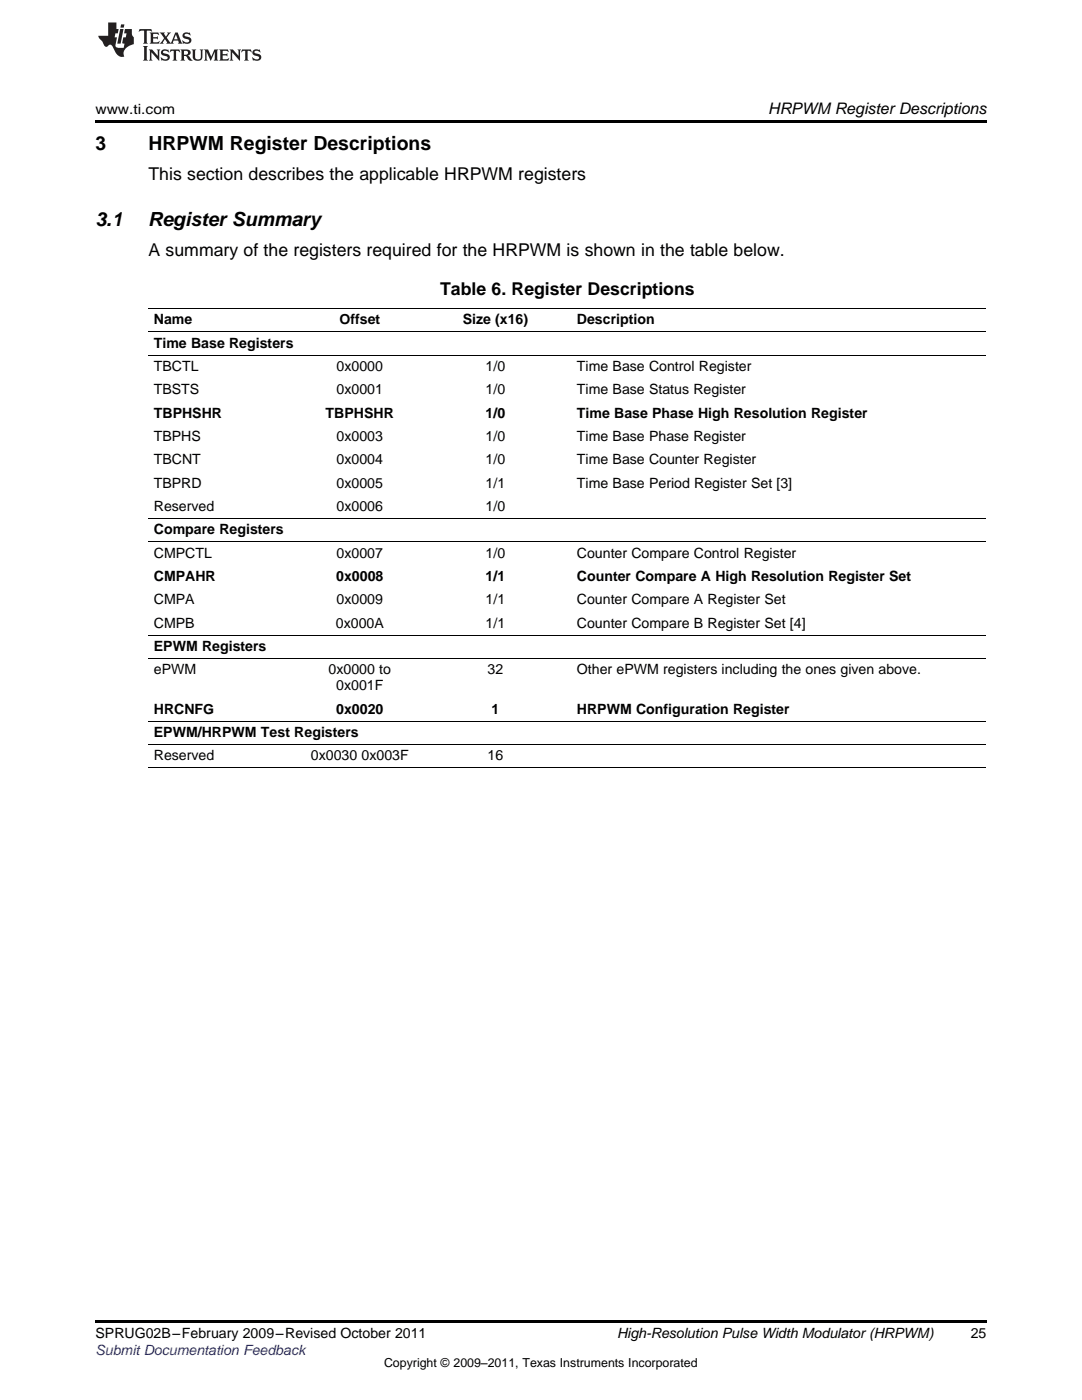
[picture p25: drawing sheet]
<svg xmlns="http://www.w3.org/2000/svg" width="216mm" height="279mm" viewBox="0 0 216 279" stroke-linecap="round" stroke-linejoin="round" font-family="sans-serif">
<defs><g id="words">
<g font-size="3.9">
<text x="19" y="30">3</text>
<text x="29.6" y="30">HRPWM Register Descriptions</text>
<text x="19" y="45.2">3.1</text>
<text x="29.6" y="45.2">Register Summary</text>
</g>
<g font-size="3.5">
<text x="29.6" y="36">This section describes the applicable HRPWM registers</text>
<text x="29.6" y="51.2">A summary of the registers required for the HRPWM is shown in the table below.</text>
<text x="87.8" y="58.9">Table 6. Register Descriptions</text>
</g>
<text font-size="3.2" x="153.3" y="22.7">HRPWM Register Descriptions</text>
<g font-size="2.8">
<text x="19" y="22.7">www.ti.com</text>
<text x="30.7" y="64.7">Name</text>
<text x="67.7" y="64.7">Offset</text>
<text x="92.3" y="64.7">Size (x16)</text>
<text x="115.1" y="64.7">Description</text>
<text x="30.7" y="69.4">Time Base Registers</text>
<text x="30.7" y="74">TBCTL</text>
<text x="67.2" y="74">0x0000</text>
<text x="96.9" y="74">1/0</text>
<text x="115.1" y="74">Time Base Control Register</text>
<text x="30.7" y="78.7">TBSTS</text>
<text x="30.7" y="83.4">TBPHSHR</text>
<text x="65" y="83.4">TBPHSHR</text>
<text x="67.2" y="78.7">0x0001</text>
<text x="96.9" y="78.7">1/0</text>
<text x="96.9" y="83.4">1/0</text>
<text x="115.1" y="78.7">Time Base Status Register</text>
<text x="115.1" y="83.4">Time Base Phase High Resolution Register</text>
<text x="30.7" y="88">TBPHS</text>
<text x="67.2" y="88">0x0003</text>
<text x="96.9" y="88">1/0</text>
<text x="115.1" y="88">Time Base Phase Register</text>
<text x="30.7" y="92.7">TBCNT</text>
<text x="67.2" y="92.7">0x0004</text>
<text x="96.9" y="92.7">1/0</text>
<text x="115.1" y="92.7">Time Base Counter Register</text>
<text x="30.7" y="97.3">TBPRD</text>
<text x="30.7" y="102">Reserved</text>
<text x="67.2" y="97.3">0x0005</text>
<text x="67.2" y="102">0x0006</text>
<text x="96.9" y="97.3">1/1</text>
<text x="96.9" y="102">1/0</text>
<text x="115.1" y="97.3">Time Base Period Register Set [3]</text>
<text x="30.7" y="106.6">Compare Registers</text>
<text x="30.7" y="111.3">CMPCTL</text>
<text x="67.2" y="111.3">0x0007</text>
<text x="96.9" y="111.3">1/0</text>
<text x="115.1" y="111.3">Counter Compare Control Register</text>
<text x="30.7" y="116">CMPAHR</text>
<text x="67.1" y="116">0x0008</text>
<text x="96.9" y="116">1/1</text>
<text x="115.1" y="116">Counter Compare A High Resolution Register Set</text>
<text x="30.7" y="120.6">CMPA</text>
<text x="30.7" y="125.3">CMPB</text>
<text x="67" y="125.3">0x000A</text>
<text x="67.2" y="120.6">0x0009</text>
<text x="96.9" y="120.6">1/1</text>
<text x="96.9" y="125.3">1/1</text>
<text x="115.1" y="120.6">Counter Compare A Register Set</text>
<text x="115.1" y="125.3">Counter Compare B Register Set [4]</text>
<text x="30.7" y="129.9">EPWM Registers</text>
<text x="30.7" y="134.6">ePWM</text>
<text x="65.6" y="134.6">0x0000 to</text>
<text x="67.1" y="137.8">0x001F</text>
<text x="97.3" y="134.6">32</text>
<text x="115.1" y="134.6">Other ePWM registers including the ones given above.</text>
<text x="30.7" y="142.4">HRCNFG</text>
<text x="67.1" y="142.4">0x0020</text>
<text x="98.1" y="142.4">1</text>
<text x="115.1" y="142.4">HRPWM Configuration Register</text>
<text x="30.7" y="147.1">EPWM/HRPWM Test Registers</text>
<text x="30.7" y="151.7">Reserved</text>
<text x="62.1" y="151.7">0x0030</text>
<text x="72.2" y="151.7">0x003F</text>
<text x="97.3" y="151.7">16</text>
<text x="19" y="267.1">SPRUG02B–February 2009–Revised October 2011</text>
<text x="123.1" y="267.1">High-Resolution Pulse Width Modulator (HRPWM)</text>
<text x="193.7" y="267">25</text>
</g>
<text font-size="2.8" fill="#00f" x="19" y="270.4">Submit Documentation Feedback</text>
<text font-size="2.5" x="76.6" y="272.7">Copyright © 2009–2011, Texas Instruments Incorporated</text>
</g></defs>
<g fill="#231f20">
<path d="M27.8 5.8l-.1 .6 .5-.3h.5l.1 .2v2.1l-.3 .3h1l-.2-.3v-2.1v-.2h.6l.4 .3-.1-.6zM29.9 6.5l.2 .4v1.5l-.2 .3h1.8l.1-.5a1.04 1.04 0 0 1-1.2 .1v-.6h.5l.4 .2v-.7l-.4 .2h-.5v-.6h.8l.3 .2-.1-.5zM31.9 6.5l.9 1.1-1 1.1h.9l-.2-.2 .4-.7 .5 .7-.2 .2h1.5l-.2-.2 .1-.4h.9l.2 .4-.2 .2h.9l-.2-.3-.7-1.9h-.5l-.9 2.1-.8-1.1 .8-1h-.8l.2 .3-.4 .5-.4-.6 .2-.2zM35.1 6.9l.4 .9h-.8zM36.6 6.6a.63 .63 0 0 0-.2 .7 .63 .63 0 0 0 .6 .4l.6 .2 .2 .2a.75 .75 0 0 1-.8 .4 .75 .75 0 0 1-.6-.5l.1 .7 .2-.1a1.11 1.11 0 0 0 1.5-.5 1.13 1.13 0 0 0-1.3-.9v-.3a1.04 1.04 0 0 1 1.1 .2l-.1-.6-.2 .1-.5-.1zM28.5 9.2l.3 .3v2.2l-.3 .4h1l-.2-.4v-2.2l.2-.3zM29.7 9.9l.2 .3v1.5l-.2 .4h.7l-.2-.4v-1.3l1.6 1.7v-1.9l.2-.3h-.7l.2 .3v.9l-1.1-1.2zM32.3 10a.62 .62 0 0 0-.2 .7 .62 .62 0 0 0 .6 .4l.6 .2 .2 .2a.76 .76 0 0 1-.8 .4 .76 .76 0 0 1-.6-.5l.1 .7 .2-.1a1.11 1.11 0 0 0 1.5-.6 1.13 1.13 0 0 0-1.3-.8v-.3a1.04 1.04 0 0 1 1.1 .1l-.1-.5-.2 .1-.5-.2zM34 9.9l-.1 .6a.61 .61 0 0 1 .7-.3l.1 1.5-.3 .4h1l-.3-.4 .1-1.5a.63 .63 0 0 1 .7 .3l-.1-.6zM36 9.9l.2 .3v1.5l-.2 .4h.9l-.2-.2v-.7l.6 .2a.76 .76 0 0 0 1.1 .6l-1-.9a.58 .58 0 0 0 .6-.6 .58 .58 0 0 0-.5-.6zM36.7 10.2l.1-.1a.45 .45 0 0 1 .6 .1 .45 .45 0 0 1 .1 .5l-.8 .2zM38.2 9.9l.2 .2a2.17 2.17 0 0 0 .4 1.9 .99 .99 0 0 0 1.6-.7v-1.1l.2-.3h-.7l.1 .2a1.92 1.92 0 0 1-.1 1.7 .6 .6 0 0 1-1-.5v-1.1l.2-.3zM40.7 9.9l.2 .3v1.5l-.2 .4h.7l-.2-.4v-1.4l.8 1.8 .9-1.8v1.4l-.2 .4h.9l-.3-.4v-1.5l.3-.3h-.8l-.6 1.4-.7-1.4zM43.7 9.9l.3 .3v1.5l-.3 .4h1.9l.1-.6a1.04 1.04 0 0 1-1.3 .2v-.6h.6l.4 .1v-.6l-.4 .2h-.6l.1-.6h.7l.4 .2-.1-.5zM45.8 9.9l.2 .3v1.5l-.2 .4h.8l-.3-.4v-1.3l1.6 1.7v-1.9l.2-.3h-.7l.2 .3v.9l-1.1-1.2zM48.3 9.9l-.1 .6a.61 .61 0 0 1 .7-.3v1.5l-.2 .4h.9l-.2-.4v-1.5a.63 .63 0 0 1 .8 .3l-.1-.6zM50.6 10a.62 .62 0 0 0-.2 .7 .62 .62 0 0 0 .6 .4l.6 .2 .1 .2a.76 .76 0 0 1-.7 .4 .76 .76 0 0 1-.6-.5l.1 .7 .1-.1a1.11 1.11 0 0 0 1.5-.6 1.13 1.13 0 0 0-1.2-.8l-.1-.3a1.04 1.04 0 0 1 1.2 .1l-.2-.5-.1 .1-.5-.2z"/>
<path d="M21.6 4.5v2.6h-2l.1 .4 .8 .9a.91 .91 0 0 0 .9 .9 .56 .56 0 0 1 .5-.4 .56 .56 0 0 1 .5 .3l.4 .8a1.53 1.53 0 0 0 2 1.3 1.54 1.54 0 0 1 1-2.1l.9-.4-.1-1.4a1.52 1.52 0 0 1-.3-1.6h-1.4l-.1 .9h.5l-.2 .8h-.5l-.2 .9v.2l.4 .1-.1 .9a1.93 1.93 0 0 1-1.6-.3l.2-1.8h-.4l.1-.8h.5l.2-.9h-.5v-1.3zM24 5.8l-.6 2.9h.7l.5-2.9zM24.2 4.9l-.2 .6h.7l.1-.6z"/>
</g>
<path d="M19 24h177.8v.6h-177.8zM19 263.5h177.8v.6h-177.8z" fill="#000"/>
<path d="M29.6 70.9h167.2M29.6 66.2h167.2M29.6 61.6h167.2M29.6 108.1h167.2M29.6 103.5h167.2M29.6 131.4h167.2M29.6 126.8h167.2M29.6 153.2h167.2M29.6 148.6h167.2M29.6 143.9h167.2" fill="none" stroke="#000" stroke-width=".2"/>
<use href="#words"/>
</svg>
